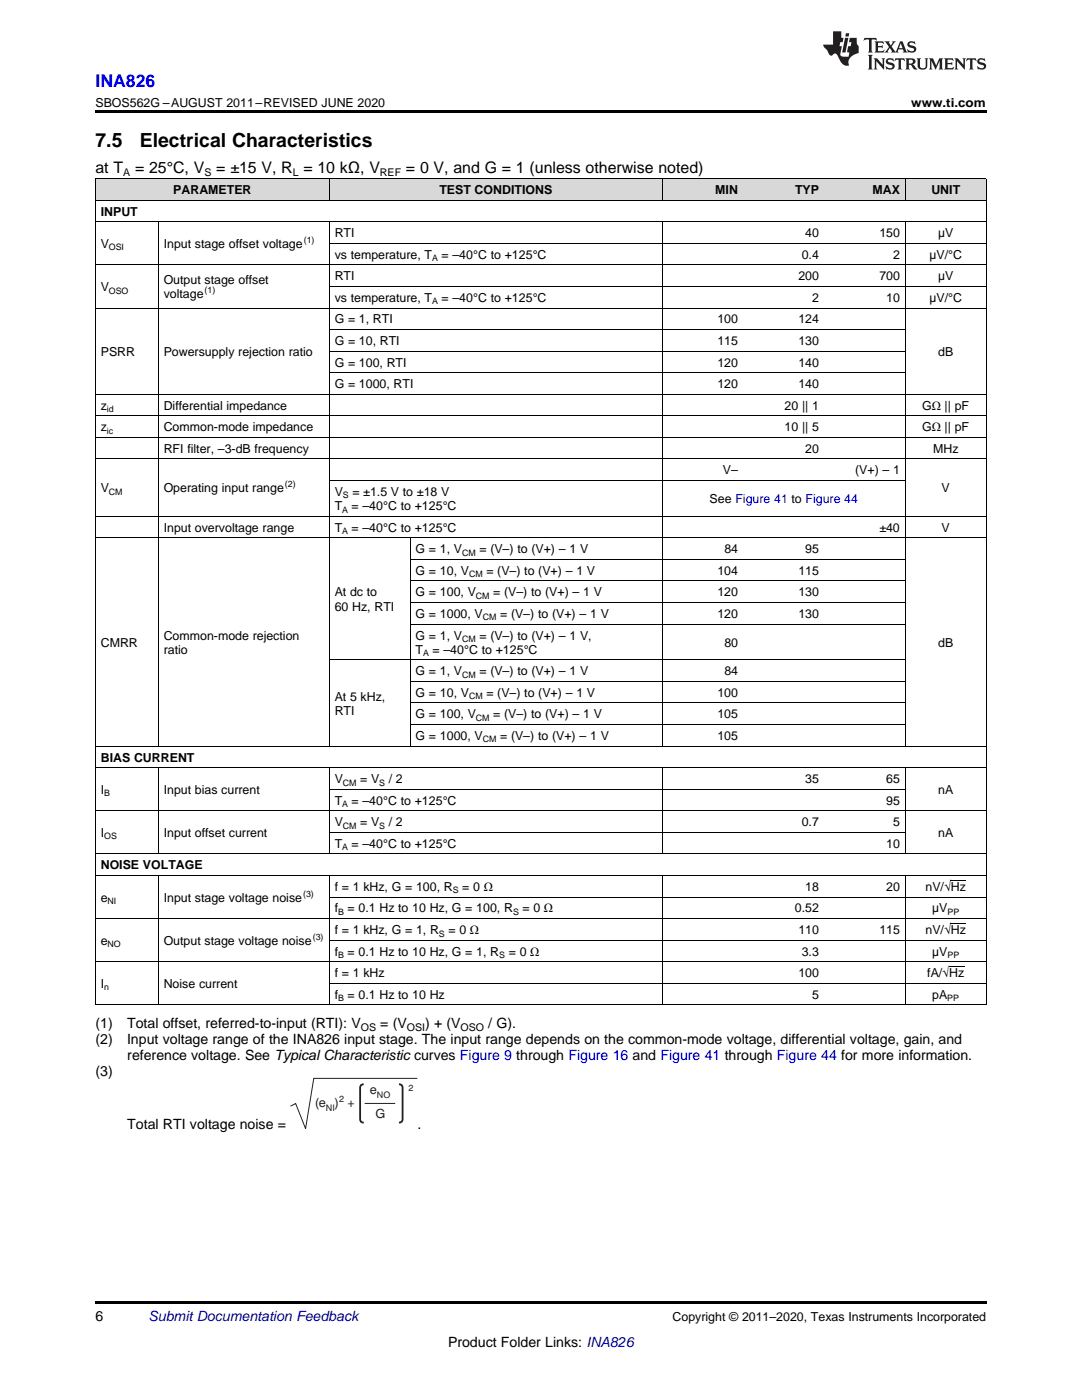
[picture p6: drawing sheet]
<svg xmlns="http://www.w3.org/2000/svg" width="216mm" height="279mm" viewBox="0 0 216 279" stroke-linecap="round" stroke-linejoin="round" font-family="sans-serif">
<defs><g id="words">
<g font-size="3.9">
<text x="19" y="29.3">7.5</text>
<text x="27.9" y="29.3">Electrical Characteristics</text>
</g>
<text font-size="3.5" fill="#00f" x="19" y="17.3">INA826</text>
<g font-size="3.2">
<text x="19" y="34.4">at T</text>
<text x="27" y="34.4">= 25°C, V</text>
<text x="43.1" y="34.4">= ±15 V, R = 10 kΩ, V</text>
<text x="81" y="34.4">= 0 V, and G = 1 (unless otherwise noted)</text>
</g>
<g font-size="2.8">
<text x="19" y="205.2">(1)</text>
<text x="19" y="208.4">(2)</text>
<text x="25.4" y="205.2">Total offset, referred-to-input (RTI): V</text>
<text x="25.4" y="208.4">Input voltage range of the INA826 input stage. The input range depends on the common-mode voltage, differential voltage, gain, and</text>
<text x="75.9" y="205.2">= (V</text>
<text x="84.8" y="205.2">) + (V</text>
<text x="97.4" y="205.2">/ G).</text>
<text x="19" y="214.7">(3)</text>
<text x="25.4" y="211.5">reference voltage. See Typical Characteristic curves Figure 9 through Figure 16 and Figure 41 through Figure 44 for more information.</text>
<text x="25.4" y="225.3">Total RTI voltage noise =</text>
<text x="83.3" y="225.3">.</text>
<text x="19" y="263.6">6</text>
<text x="89.4" y="268.9">Product Folder Links: INA826</text>
</g>
<text font-size="2.8" fill="#0000c8" x="29.6" y="263.6">Submit Documentation Feedback</text>
<g font-size="2.5">
<text x="19" y="21.4">SBOS562G –AUGUST 2011–REVISED JUNE 2020</text>
<text x="181.8" y="21.4">www.ti.com</text>
<text x="34.6" y="38.7">PARAMETER</text>
<text x="87.7" y="38.7">TEST CONDITIONS</text>
<text x="142.7" y="38.7">MIN</text>
<text x="158.6" y="38.7">TYP</text>
<text x="174.1" y="38.7">MAX</text>
<text x="185.8" y="38.7">UNIT</text>
<text x="20.1" y="43">INPUT</text>
<text x="66.8" y="47.3">RTI</text>
<text x="160.7" y="47.3">40</text>
<text x="175.5" y="47.3">150</text>
<text x="187.2" y="47.3">µV</text>
<text x="20.1" y="49.5">V</text>
<text x="32.7" y="49.5">Input stage offset voltage</text>
<text x="66.8" y="51.6">vs temperature, T</text>
<text x="88.1" y="51.6">= –40°C to +125°C</text>
<text x="160" y="51.6">0.4</text>
<text x="178.2" y="51.6">2</text>
<text x="185.5" y="51.6">µV/°C</text>
<text x="20.1" y="58.1">V</text>
<text x="32.7" y="56.7">Output stage offset</text>
<text x="32.7" y="59.5">voltage</text>
<text x="66.8" y="56">RTI</text>
<text x="159.3" y="56">200</text>
<text x="175.5" y="56">700</text>
<text x="187.2" y="56">µV</text>
<text x="66.8" y="60.3">vs temperature, T</text>
<text x="66.8" y="64.6">G = 1, RTI</text>
<text x="88.1" y="60.3">= –40°C to +125°C</text>
<text x="143.2" y="64.6">100</text>
<text x="159.3" y="64.6">124</text>
<text x="162.1" y="60.3">2</text>
<text x="176.8" y="60.3">10</text>
<text x="185.5" y="60.3">µV/°C</text>
<text x="20.1" y="71">PSRR</text>
<text x="32.7" y="71">Powersupply rejection ratio</text>
<text x="66.8" y="68.9">G = 10, RTI</text>
<text x="143.2" y="68.9">115</text>
<text x="159.3" y="68.9">130</text>
<text x="187.2" y="71">dB</text>
<text x="66.8" y="73.2">G = 100, RTI</text>
<text x="66.8" y="77.5">G = 1000, RTI</text>
<text x="143.2" y="73.2">120</text>
<text x="143.2" y="77.5">120</text>
<text x="159.3" y="73.2">140</text>
<text x="159.3" y="77.5">140</text>
<text x="20.1" y="81.8">z</text>
<text x="32.7" y="81.8">Differential impedance</text>
<text x="156.6" y="81.8">20 || 1</text>
<text x="184" y="81.8">GΩ || pF</text>
<text x="20.1" y="86.1">z</text>
<text x="32.7" y="86.1">Common-mode impedance</text>
<text x="156.6" y="86.1">10 || 5</text>
<text x="184" y="86.1">GΩ || pF</text>
<text x="32.7" y="90.4">RFI filter, –3-dB frequency</text>
<text x="144.3" y="94.7">V–</text>
<text x="160.7" y="90.4">20</text>
<text x="170.6" y="94.7">(V+) – 1</text>
<text x="186.2" y="90.4">MHz</text>
<text x="20.1" y="98.2">V</text>
<text x="32.7" y="98.2">Operating input range</text>
<text x="66.8" y="99">V</text>
<text x="66.8" y="101.8">T</text>
<text x="70.2" y="101.8">= –40°C to +125°C</text>
<text x="70.3" y="99">= ±1.5 V to ±18 V</text>
<text x="141.6" y="100.4">See Figure 41 to Figure 44</text>
<text x="187.9" y="98.2">V</text>
<text x="32.7" y="106.1">Input overvoltage range</text>
<text x="66.8" y="106.1">T</text>
<text x="70.2" y="106.1">= –40°C to +125°C</text>
<text x="175.5" y="106.1">±40</text>
<text x="187.9" y="106.1">V</text>
<text x="82.9" y="110.4">G = 1, V</text>
<text x="95.7" y="110.4">= (V–) to (V+) – 1 V</text>
<text x="144.5" y="110.4">84</text>
<text x="160.7" y="110.4">95</text>
<text x="66.8" y="119">At dc to</text>
<text x="82.9" y="114.7">G = 10, V</text>
<text x="82.9" y="119">G = 100, V</text>
<text x="97" y="114.7">= (V–) to (V+) – 1 V</text>
<text x="98.4" y="119">= (V–) to (V+) – 1 V</text>
<text x="143.2" y="114.7">104</text>
<text x="143.2" y="119">120</text>
<text x="159.3" y="114.7">115</text>
<text x="159.3" y="119">130</text>
<text x="66.8" y="121.8">60 Hz, RTI</text>
<text x="82.9" y="123.3">G = 1000, V</text>
<text x="99.8" y="123.3">= (V–) to (V+) – 1 V</text>
<text x="143.2" y="123.3">120</text>
<text x="159.3" y="123.3">130</text>
<text x="20.1" y="129">CMRR</text>
<text x="32.7" y="127.6">Common-mode rejection</text>
<text x="32.7" y="130.5">ratio</text>
<text x="82.9" y="127.6">G = 1, V</text>
<text x="82.9" y="130.5">T</text>
<text x="86.3" y="130.5">= –40°C to +125°C</text>
<text x="95.7" y="127.6">= (V–) to (V+) – 1 V,</text>
<text x="144.5" y="129">80</text>
<text x="187.2" y="129">dB</text>
<text x="82.9" y="134.8">G = 1, V</text>
<text x="95.7" y="134.8">= (V–) to (V+) – 1 V</text>
<text x="144.5" y="134.8">84</text>
<text x="66.8" y="139.8">At 5 kHz,</text>
<text x="66.8" y="142.6">RTI</text>
<text x="82.9" y="139.1">G = 10, V</text>
<text x="82.9" y="143.4">G = 100, V</text>
<text x="97" y="139.1">= (V–) to (V+) – 1 V</text>
<text x="98.4" y="143.4">= (V–) to (V+) – 1 V</text>
<text x="143.2" y="139.1">100</text>
<text x="143.2" y="143.4">105</text>
<text x="82.9" y="147.7">G = 1000, V</text>
<text x="99.8" y="147.7">= (V–) to (V+) – 1 V</text>
<text x="143.2" y="147.7">105</text>
<text x="20.1" y="152">BIAS CURRENT</text>
<text x="20.1" y="158.4">I</text>
<text x="32.7" y="158.4">Input bias current</text>
<text x="66.8" y="156.3">V</text>
<text x="66.8" y="160.6">T</text>
<text x="70.2" y="160.6">= –40°C to +125°C</text>
<text x="71.9" y="156.3">= V</text>
<text x="77.6" y="156.3">/ 2</text>
<text x="160.7" y="156.3">35</text>
<text x="176.8" y="156.3">65</text>
<text x="176.8" y="160.6">95</text>
<text x="187.2" y="158.4">nA</text>
<text x="20.1" y="167">I</text>
<text x="32.7" y="167">Input offset current</text>
<text x="66.8" y="164.9">V</text>
<text x="71.9" y="164.9">= V</text>
<text x="77.6" y="164.9">/ 2</text>
<text x="160" y="164.9">0.7</text>
<text x="178.2" y="164.9">5</text>
<text x="187.2" y="167">nA</text>
<text x="20.1" y="173.5">NOISE VOLTAGE</text>
<text x="66.8" y="169.2">T</text>
<text x="70.2" y="169.2">= –40°C to +125°C</text>
<text x="176.8" y="169.2">10</text>
<text x="20.1" y="180">e</text>
<text x="32.7" y="180">Input stage voltage noise</text>
<text x="66.8" y="177.8">f = 1 kHz, G = 100, R</text>
<text x="92.3" y="177.8">= 0 Ω</text>
<text x="160.7" y="177.8">18</text>
<text x="176.8" y="177.8">20</text>
<text x="184.7" y="177.8">nV/√Hz</text>
<text x="66.8" y="182.1">f</text>
<text x="69.4" y="182.1">= 0.1 Hz to 10 Hz, G = 100, R</text>
<text x="104.3" y="182.1">= 0 Ω</text>
<text x="158.6" y="182.1">0.52</text>
<text x="186" y="182.1">µV</text>
<text x="20.1" y="188.6">e</text>
<text x="32.7" y="188.6">Output stage voltage noise</text>
<text x="66.8" y="186.4">f = 1 kHz, G = 1, R</text>
<text x="66.8" y="190.7">f</text>
<text x="69.4" y="190.7">= 0.1 Hz to 10 Hz, G = 1, R</text>
<text x="89.5" y="186.4">= 0 Ω</text>
<text x="101.5" y="190.7">= 0 Ω</text>
<text x="159.3" y="186.4">110</text>
<text x="160" y="190.7">3.3</text>
<text x="175.5" y="186.4">115</text>
<text x="184.7" y="186.4">nV/√Hz</text>
<text x="186" y="190.7">µV</text>
<text x="20.1" y="197.2">I</text>
<text x="32.7" y="197.2">Noise current</text>
<text x="66.8" y="195">f = 1 kHz</text>
<text x="159.3" y="195">100</text>
<text x="185" y="195">fA/√Hz</text>
<text x="66.8" y="199.3">f</text>
<text x="69.4" y="199.3">= 0.1 Hz to 10 Hz</text>
<text x="162.1" y="199.3">5</text>
<text x="186" y="199.3">pA</text>
<text x="134.2" y="263.6">Copyright © 2011–2020, Texas Instruments Incorporated</text>
</g>
<g font-size="2.5" fill="#231f20">
<text x="62.8" y="221">(e</text>
<text x="66.8" y="221">) +</text>
<text x="73.8" y="218.4">e</text>
<text x="74.9" y="223.1">G</text>
</g>
<g font-size="2.1">
<text x="24.6" y="35.1">A</text>
<text x="40.8" y="35.1">S</text>
<text x="58.4" y="35.1">L</text>
<text x="75.8" y="35.1">REF</text>
<text x="72" y="205.7">OS</text>
<text x="81.2" y="205.7">OSI</text>
<text x="91.9" y="205.7">OSO</text>
</g>
<g font-size="1.8">
<text x="21.7" y="50">OSI</text>
<text x="60.6" y="48.5">(1)</text>
<text x="86.2" y="52.1">A</text>
<text x="21.7" y="58.6">OSO</text>
<text x="40.8" y="58.5">(1)</text>
<text x="86.2" y="60.7">A</text>
<text x="21.3" y="82.3">id</text>
<text x="21.3" y="86.6">ic</text>
<text x="21.7" y="98.7">CM</text>
<text x="56.9" y="97.3">(2)</text>
<text x="68.4" y="99.5">S</text>
<text x="68.3" y="102.3">A</text>
<text x="68.3" y="106.6">A</text>
<text x="92.2" y="110.9">CM</text>
<text x="93.6" y="115.2">CM</text>
<text x="95" y="119.5">CM</text>
<text x="96.3" y="123.8">CM</text>
<text x="84.4" y="131">A</text>
<text x="92.2" y="128.1">CM</text>
<text x="92.2" y="135.3">CM</text>
<text x="93.6" y="139.6">CM</text>
<text x="95" y="143.9">CM</text>
<text x="96.3" y="148.2">CM</text>
<text x="20.8" y="158.9">B</text>
<text x="68.3" y="161.1">A</text>
<text x="68.4" y="156.8">CM</text>
<text x="75.7" y="156.8">S</text>
<text x="20.8" y="167.5">OS</text>
<text x="68.4" y="165.4">CM</text>
<text x="75.7" y="165.4">S</text>
<text x="68.3" y="169.7">A</text>
<text x="60.5" y="179">(3)</text>
<text x="90.3" y="178.3">S</text>
<text x="21.4" y="180.4">NI</text>
<text x="67.5" y="182.6">B</text>
<text x="102.4" y="182.6">S</text>
<text x="189.1" y="182.6">PP</text>
<text x="21.4" y="189.1">NO</text>
<text x="62.4" y="187.6">(3)</text>
<text x="67.5" y="191.2">B</text>
<text x="87.6" y="186.9">S</text>
<text x="99.6" y="191.2">S</text>
<text x="189.1" y="191.2">PP</text>
<text x="20.8" y="197.7">n</text>
<text x="67.5" y="199.8">B</text>
<text x="189" y="199.8">PP</text>
</g>
<g font-size="1.8" fill="#231f20">
<text x="65" y="221.7">NI</text>
<text x="67.7" y="219.9">2</text>
<text x="75.2" y="219.1">NO</text>
<text x="81.5" y="217.7">2</text>
</g>
</g></defs>
<g fill="#d8d8d8">
<path d="M19 35.7h12.6v4.3h-12.6z"/>
<path d="M31.6 35.7h34.1v4.3h-34.1z"/>
<path d="M65.7 35.7h16.2v4.3h-16.2z"/>
<path d="M81.9 35.7h50.3v4.3h-50.3z"/>
<path d="M132.2 35.7h16.1v4.3h-16.1z"/>
<path d="M148.3 35.7h16.2v4.3h-16.2z"/>
<path d="M164.5 35.7h16.2v4.3h-16.2z"/>
<path d="M180.7 35.7h16.1v4.3h-16.1z"/>
</g>
<path d="M19 22h177.8v.5h-177.8zM19 259.7h177.8v.5h-177.8z" fill="#000"/>
<path d="M83.3 215.2h-20.7l-1.6 10.1-2-5.1-1 .6M72.8 220.2h6.1" fill="none" stroke="#231f20" stroke-width=".2"/>
<path d="M72.6 216.4h-.2a.87 .87 0 0 0-.5 1.2v4.5a2.53 2.53 0 0 0 .2 1.8l.5 .1M79.6 216.4h.2a.87 .87 0 0 1 .5 1.2v4.5a2.53 2.53 0 0 1-.2 1.8l-.5 .1" fill="none" stroke="#231f20" stroke-width=".36"/>
<g fill="none" stroke="#000" stroke-width=".2">
<path d="M19 40h177.8M19 35.6h177.8M19.1 35.7v164.9M65.7 35.7v4.3M132.1 35.7v4.3M180.6 35.7v4.3M196.8 35.7v164.9M19 52.9h177.8M19 44.3h177.8M31.6 44.3v104.6M65.7 44.3v104.6M65.7 57.2h131.1"/>
<path d="M65.7 48.6h131.1M132.1 44.3v104.6M180.6 44.3v104.6M19 78.7h177.8M19 61.5h177.8M65.7 74.4h115M65.7 70.1h115M65.7 65.8h115M19 91.6h177.8M19 87.3h177.8M19 83h177.8M65.7 95.9h115"/>
<path d="M19 107.3h177.8M19 103h177.8M81.8 107.4v41.5M81.9 115.9h98.8M81.9 111.6h98.8M65.7 131.7h115M81.9 136h98.8M81.9 124.5h98.8M81.9 120.2h98.8M19 153.2h177.8M19 148.9h177.8M31.6 153.2v17.3"/>
<path d="M65.7 153.2v17.3M65.7 157.5h115M81.9 144.6h98.8M81.9 140.3h98.8M132.1 153.2v17.3M180.6 153.2v17.3M19 174.7h177.8M19 170.4h177.8M19 161.8h177.8M31.6 174.7v25.9M65.7 174.7v25.9M65.7 179h131.1"/>
<path d="M65.7 166.1h115M132.1 174.7v25.9M180.6 174.7v25.9M19 191.9h177.8M19 183.3h177.8M65.7 196.2h131.1M65.7 187.6h131.1M19 200.5h177.8"/>
</g>
<g fill="#231f20">
<path d="M172.5 7.6l-.1 .5 .4-.2h.6v.1v2.1l-.2 .4h.9l-.2-.4v-2.1l.1-.1h.5l.5 .2-.2-.5zM174.5 8.3l.2 .3v1.5l-.2 .4h1.8l.2-.6a1.04 1.04 0 0 1-1.3 .2v-.7h.6l.3 .2v-.6l-.3 .2h-.6v-.6l.8-.1 .4 .3-.2-.5zM176.5 8.3l.9 1.1-.9 1.1h.8l-.2-.2 .4-.7 .5 .7-.2 .2h1.5l-.2-.2 .2-.4h.9l.1 .4-.2 .2h1l-.3-.3-.7-1.9h-.5l-.9 2-.8-1 .9-1h-.8l.1 .3-.4 .5-.3-.6 .1-.2zM179.7 8.6l.4 1h-.7zM181.3 8.4a.63 .63 0 0 0-.2 .7 .63 .63 0 0 0 .6 .4l.6 .2 .1 .2a.75 .75 0 0 1-.7 .4 .75 .75 0 0 1-.6-.5l.1 .7 .1-.1a1.11 1.11 0 0 0 1.5-.6 1.13 1.13 0 0 0-1.2-.8l-.1-.4a1.04 1.04 0 0 1 1.2 .2l-.2-.5-.2 .1-.4-.2zM173.2 10.9l.2 .4v2.2l-.2 .4h1l-.3-.4v-2.2l.3-.4zM174.3 11.6l.3 .4v1.5l-.3 .4h.8l-.2-.4v-1.3l1.5 1.7v-1.9l.2-.4h-.7l.2 .4v.9l-1.1-1.3zM177 11.8a.62 .62 0 0 0-.2 .7 .62 .62 0 0 0 .6 .4l.6 .1 .1 .3a.76 .76 0 0 1-.7 .3 .76 .76 0 0 1-.7-.4l.2 .7 .1-.1a1.11 1.11 0 0 0 1.5-.6 1.13 1.13 0 0 0-1.2-.8l-.1-.4a1.04 1.04 0 0 1 1.2 .2l-.2-.6-.2 .1-.5-.1zM178.7 11.6l-.2 .6a.61 .61 0 0 1 .8-.3v1.6l-.2 .4h.9l-.2-.4v-1.6a.63 .63 0 0 1 .7 .3l-.1-.6zM180.6 11.6l.3 .4v1.5l-.3 .4h1l-.2-.2-.1-.8 .6 .2a.76 .76 0 0 0 1.2 .7l-1-1a.58 .58 0 0 0 .6-.5 .58 .58 0 0 0-.5-.6zM181.4 11.9h.1a.45 .45 0 0 1 .5 .1 .45 .45 0 0 1 .1 .5l-.8 .2zM182.9 11.6l.2 .2a2.17 2.17 0 0 0 .3 1.9 .99 .99 0 0 0 1.6-.6v-1.1l.2-.4h-.7l.2 .2a1.92 1.92 0 0 1-.2 1.8 .6 .6 0 0 1-.9-.5v-1.1l.2-.4zM185.4 11.6l.2 .4v1.5l-.2 .4h.7l-.2-.4v-1.4l.8 1.8 .8-1.8v1.4l-.2 .4h.9l-.2-.4v-1.5l.2-.4h-.8l-.6 1.5-.6-1.5zM188.4 11.6l.2 .4v1.5l-.2 .4h1.8l.1-.6a1.04 1.04 0 0 1-1.2 .1v-.6h.5l.4 .2v-.6l-.4 .2h-.5v-.7h.8l.3 .3-.1-.6zM190.5 11.6l.2 .4v1.5l-.2 .4h.7l-.2-.4v-1.3l1.5 1.7v-1.9l.2-.4h-.7l.2 .4v.9l-1.1-1.3zM192.9 11.6l-.1 .6a.61 .61 0 0 1 .7-.3l.1 1.6-.3 .4h1l-.3-.4 .1-1.6a.63 .63 0 0 1 .7 .3l-.1-.6zM195.2 11.8a.62 .62 0 0 0-.2 .7 .62 .62 0 0 0 .6 .4l.6 .1 .1 .3a.76 .76 0 0 1-.7 .3 .76 .76 0 0 1-.6-.4l.1 .7 .1-.1a1.11 1.11 0 0 0 1.6-.6 1.13 1.13 0 0 0-1.3-.8l-.1-.4a1.04 1.04 0 0 1 1.2 .2l-.1-.6-.2 .1-.5-.1z"/>
<path d="M166.2 6.3v2.6h-1.9v.4l.8 .9a.91 .91 0 0 0 1 .8 .56 .56 0 0 1 .5-.3 .56 .56 0 0 1 .5 .3l.4 .8a1.53 1.53 0 0 0 1.9 1.2 1.54 1.54 0 0 1 1-2.1l.9-.3v-1.4a1.52 1.52 0 0 1-.4-1.6h-1.3l-.2 .8h.5l-.2 .8h-.5l-.1 1v.2l.4 .1-.2 .8a1.93 1.93 0 0 1-1.6-.3l.3-1.8h-.5l.2-.8h.4l.2-.8h-.4v-1.3zM168.6 7.6l-.6 2.9h.7l.6-2.9zM168.8 6.6l-.1 .7h.6l.2-.7z"/>
</g>
<path d="M189.7 175.6h3M189.4 192.9h3M189.7 184.3h3" fill="none" stroke="#000" stroke-width=".2"/>
<use href="#words"/>
</svg>
